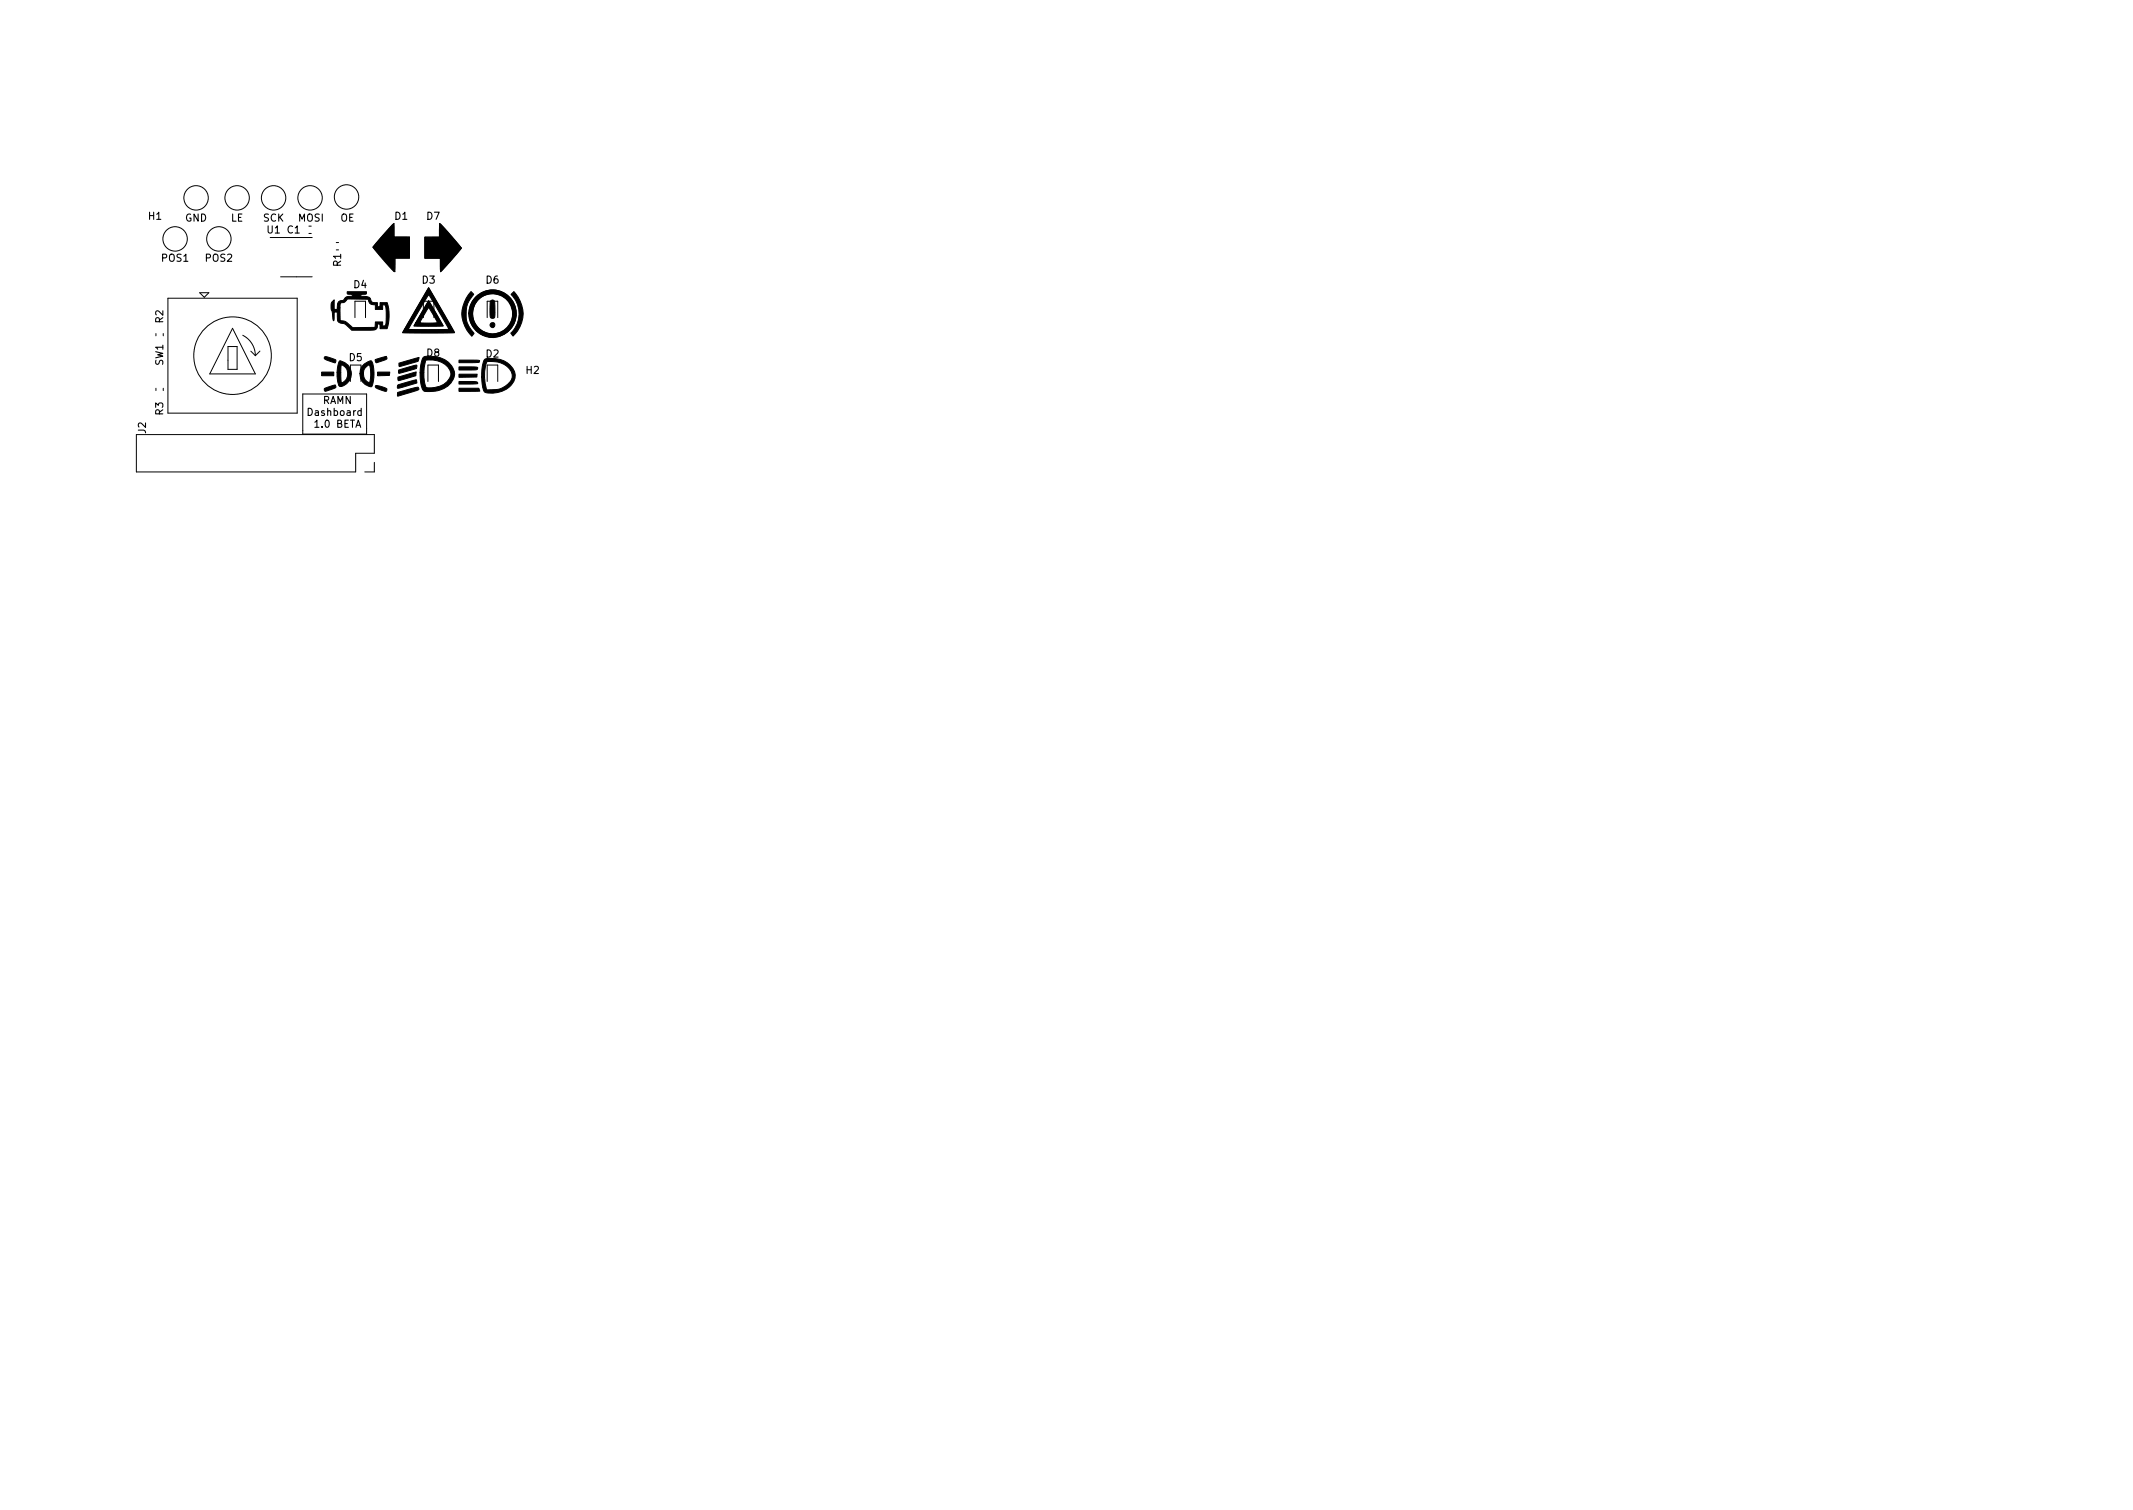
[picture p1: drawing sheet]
<svg xmlns="http://www.w3.org/2000/svg" width="297mm" height="210mm" viewBox="0 0 297 210" stroke-linecap="round" stroke-linejoin="round" font-family="sans-serif">
<defs><g id="words">
<g font-size="1.4">
<text x="20.7" y="30.6">H1</text>
<text x="25.8" y="30.8">GND</text>
<text x="32.1" y="30.8">LE</text>
<text x="36.6" y="30.8">SCK</text>
<text x="37.2" y="32.5">U1</text>
<text x="40" y="32.5">C1</text>
<text x="41.5" y="30.8">MOSI</text>
<text x="47.4" y="30.8">OE</text>
<text x="55" y="30.6">D1</text>
<text x="59.4" y="30.6">D7</text>
<text x="22.5" y="36.4">POS1</text>
<text x="28.6" y="36.4">POS2</text>
<text x="47.5" y="37.1" transform="rotate(-90 47.5 37.1)">R1</text>
<text x="49.3" y="40.1">D4</text>
<text x="58.8" y="39.5">D3</text>
<text x="67.7" y="39.5">D6</text>
<text x="22.7" y="45" transform="rotate(-90 22.7 45)">R2</text>
<text x="22.7" y="50.9" transform="rotate(-90 22.7 50.9)">SW1</text>
<text x="48.6" y="50.3">D5</text>
<text x="59.4" y="49.6">D8</text>
<text x="67.7" y="49.8">D2</text>
<text x="73.3" y="52.1">H2</text>
<text x="22.7" y="57.8" transform="rotate(-90 22.7 57.8)">R3</text>
<text x="43.2" y="57.9">Dashboard</text>
<text x="43.9" y="59.5">1.0 BETA</text>
<text x="44.9" y="56.2">RAMN</text>
<text x="20.3" y="60.3" transform="rotate(-90 20.3 60.3)">J2</text>
</g>
</g></defs>
<g fill="none" stroke="#000" stroke-width=".14">
<path d="M37.6 33.1h5.9M39.1 38.5h4.4M43 31.5h.3M43 32.5h.3M46.8 33.8h.4M46.8 34.8h.4M54.9 31.1v1.9h2.1v2.9h-2v1.9l-3.1-3.4zM55.1 35.3v-2.2h1.5v2.2M59.2 33h2v-1.9l3.1 3.4-3 3.3v-1.9h-2.1zM60.2 35.3v-2.2h1.5v2.2M21.7 46.4v.4M21.7 54.1v.3"/>
<path d="M22.7 46.4v.4M22.7 54.1v.3M23.4 41.5h18v16h-18zM27.8 40.8h1.3l-.7 .6zM31.7 48.3h1.3v3.1h-1.3zM32.4 45.7l3.2 6.4h-6.4zM33.8 46.7a3.2 3.2 0 0 1 1.8 2.8M34.9 48.9l.7 .6M36.2 48.9l-.6 .6M42.2 54.9h8.9v5.5h-8.9zM48.8 53.1v-2.3h1.5v2.3M49.4 44.2v-2.3h1.5v2.3"/>
<path d="M59 44.2v-2.3h1.4v2.3M59.6 53.1v-2.3h1.5v2.3M59.7 41.9l2 3.5h-4zM59.7 40.1l3.6 6.2h-7.2zM67.8 53.1v-2.3h1.5v2.3M67.8 44.2v-2.3h1.5v2.3M19 60.5h33.1v2.6h-2.6v2.6h-30.5zM52.1 64.4v1.3h-1.3"/>
<circle cx="24.4" cy="33.3" r="1.7"/>
<circle cx="27.3" cy="27.6" r="1.7"/>
<circle cx="30.5" cy="33.3" r="1.7"/>
<circle cx="33" cy="27.6" r="1.7"/>
<circle cx="38.1" cy="27.6" r="1.7"/>
<circle cx="43.2" cy="27.6" r="1.7"/>
<circle cx="48.3" cy="27.4" r="1.7"/>
<circle cx="32.4" cy="49.5" r="5.4"/>
<circle cx="68.6" cy="43.7" r="3.3"/>
<circle cx="68.6" cy="43.7" r="2.82"/>
</g>
<g fill="#000" stroke="#000" stroke-width=".14">
<path d="M54.7 31.2l.1 .1 .1 .2v1.5h2.1v2.9h-2l-.1 1.9-3-3.4zM59.2 33h2l.1-1.8 2.9 3.4-2.8 3.2-.1-1.8h-2.1zM45.2 49.7h.4l1.1 .4v.4l-1.4-.5-.1-.1zM44.8 51.8h1.7v.5h-1.7zM45.2 54.1l1.4-.5h.1l.1 .2-.2 .3-1.3 .4-.1-.2zM47.3 50.3a1.79 1.79 0 0 1 1.6 1.7 1.79 1.79 0 0 1-1.6 1.8l-.1-.2-.2-.5-.1-1.2h.6l.1 1.4a1.29 1.29 0 0 0 .8-1.3 1.29 1.29 0 0 0-.9-1.2v1.1h-.6l.1-.8zM46.3 42l.2-.2v1.3h.5v-.2h.3l.1 1.7 .7 .2 1 .8h3.1l.1-.8h1v.6h.3a4.1 4.1 0 0 0 .2-2.4l-.1-.4-.2-.2-.2 .1v.6h-1v-.7a.75 .75 0 0 1-1-.7l-2.9-.1a1.22 1.22 0 0 1-1 .6l-.1 .7h-.3a.75 .75 0 0 1 .8-1.1 1.12 1.12 0 0 1 1.2-.6v-.2l-.6-.1v-.3h2.6v.4l-.8 .1 .1 .1 .4 .1a.77 .77 0 0 1 1 .7 .87 .87 0 0 0 .9 .1v.5l.1 .1 .2-.1v-.5h1a6.2 6.2 0 0 1 0 3.7h-1v-.7h-.3a.72 .72 0 0 1-.5 .8l-3.1 .1-1.1-.9a.82 .82 0 0 1-.8-.3 .82 .82 0 0 1-.1-.8v-.6h-.5l-.1 1.3-.1-1.1a1.78 1.78 0 0 1 0-1.6zM50.7 50.7l.9-.5a.66 .66 0 0 1 .4 .7 5.3 5.3 0 0 1-.2 2.9 1.71 1.71 0 0 1-1.7-1.8h.5a1.14 1.14 0 0 0 .8 1.3 3.7 3.7 0 0 0 0-2.5 1.23 1.23 0 0 0-.8 1.2h-.5l.1-.5 .2-.5zM52.3 53.7a3.1 3.1 0 0 1 1.6 .5l-.1 .3h-.2l-1.2-.5-.1-.1zM52.3 50.1l1.5-.5 .1 .3-.2 .2-1.3 .4-.1-.2zM52.6 51.8h1.7l-.1 .5h-1.6zM55.4 52.5l2.6-.7-.1 .5-1.5 .5-.9 .2z"/>
<path d="M55.4 53.7l2.1-.7 .5-.1v.1l.1 .3-2.4 .7h-.3zM55.5 51.5l2.5-.7a.33 .33 0 0 1 0 .4 .33 .33 0 0 1-.3 .2l-2.1 .6zM55.4 54.6l2.6-.7h.2l.1 .2-.2 .3-2.7 .8zM55.6 50.6l2.8-.8a.65 .65 0 0 1-.7 .7l-2.1 .5zM59.7 40.1l3.6 6.2h-7.2l.2-.4h6.2l-2.8-4.9-2.8 4.9h-.6zM59.7 41.9l2 3.5h-4l.2-.5h3l-1.2-2.1-1.2 2.1h-.6zM59 49.7a3.9 3.9 0 0 1 3.9 1.2 1.88 1.88 0 0 1-.5 2.9 4.6 4.6 0 0 1-3.3 .7 2.79 2.79 0 0 1-.6-2.1v-.5h.5l.1 1.3 .2 .7a3 3 0 0 0 3.5-1.5 1.8 1.8 0 0 0-1.3-2 4.1 4.1 0 0 0-2.2-.3l-.3 1.8h-.5l.2-1.4zM63.9 53.1h2.3l.3 .1v.2l-2.6 .1zM63.9 51.1h2.4l.2 .2v.1l-.3 .1h-2.3zM65.6 40.6l.4 .4a3.8 3.8 0 0 0 0 5.4l-.3 .4a4.3 4.3 0 0 1-.1-6.2zM63.9 50.1l2.9 .1-.1 .3h-2.8zM63.9 52.1h2.5v.4h-2.5z"/>
<path d="M63.9 54.1h2.8l.1 .4h-2.9zM68.3 41.9a.35 .35 0 0 1 .5-.1 .35 .35 0 0 1 .1 .5v1.8a.33 .33 0 0 1-.4 .2 .33 .33 0 0 1-.2-.2zM66.2 41.4a3.3 3.3 0 0 1 5.3 .6 3.3 3.3 0 0 1-2.1 4.9 3.3 3.3 0 0 1-4.1-3.3h.5a2.79 2.79 0 0 0 3.9 2.6 2.79 2.79 0 0 0 .7-4.6 2.79 2.79 0 0 0-4.5 1.4l-.1 .6h-.5a3.2 3.2 0 0 1 .9-2.2zM67.5 50a3.5 3.5 0 0 1 4.1 1.7 2.26 2.26 0 0 1-1.7 2.8 2.83 2.83 0 0 1-2.5 0l-.2-.6-.1-1.4h.4l.3 1.8h.8a2.73 2.73 0 0 0 2.7-1.8 2.39 2.39 0 0 0-2.5-2.1h-1l-.3 1.3v.8h-.4a4.4 4.4 0 0 1 .4-2.5zM71.2 41l.4-.4a4.2 4.2 0 0 1-.2 6.2l-.3-.4a3.7 3.7 0 0 0 .1-5.4z"/>
<circle cx="68.6" cy="45.2" r=".35"/>
</g>
<use href="#words"/>
</svg>
